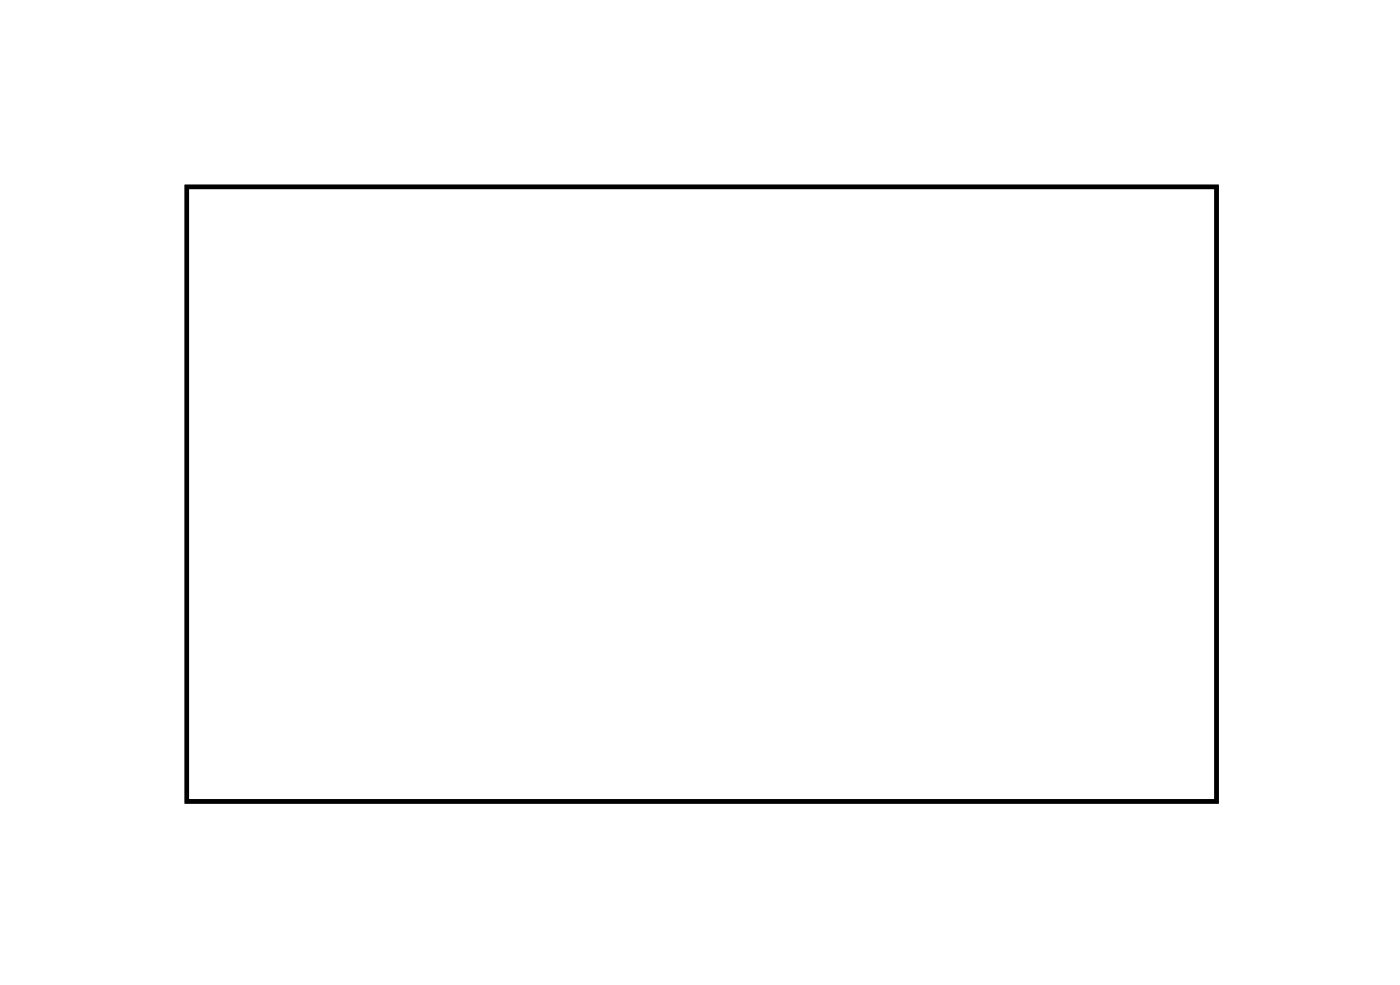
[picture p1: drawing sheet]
<svg xmlns="http://www.w3.org/2000/svg" width="64mm" height="45mm" viewBox="0 0 64 45" stroke-linecap="round" stroke-linejoin="round" font-family="sans-serif">
<path d="M8.6 8.6h47.2v28.1h-47.2z" fill="none" stroke="#000" stroke-width=".2"/>
<path d="M8.6 8.6h47.2v28.1h-47.2z" fill="none" stroke="#000" stroke-width=".05"/>
<path d="M10.3 30.8h1.4v1.4h-1.4z" fill="#fff"/>
<path d="M10.3 30.8h1.4v1.4h-1.4z" fill="none" stroke="#fff" stroke-width=".76" stroke-linecap="butt"/>
<circle cx="11" cy="31.5" r=".7" fill="#fff"/>
<circle cx="11" cy="31.5" r=".7" fill="none" stroke="#fff" stroke-width=".76" stroke-linecap="butt"/>
<circle cx="21.2" cy="31.5" r=".7" fill="#fff"/>
<circle cx="21.2" cy="31.5" r=".7" fill="none" stroke="#fff" stroke-width=".76" stroke-linecap="butt"/>
<path d="M48.4 13h1.4v1.4h-1.4z" fill="#fff"/>
<path d="M48.4 13h1.4v1.4h-1.4z" fill="none" stroke="#fff" stroke-width=".76" stroke-linecap="butt"/>
<circle cx="49.1" cy="13.7" r=".7" fill="#fff"/>
<circle cx="49.1" cy="13.7" r=".7" fill="none" stroke="#fff" stroke-width=".76" stroke-linecap="butt"/>
<circle cx="49.1" cy="23.9" r=".7" fill="#fff"/>
<circle cx="49.1" cy="23.9" r=".7" fill="none" stroke="#fff" stroke-width=".76" stroke-linecap="butt"/>
<circle cx="51.7" cy="31.5" r=".74" fill="#fff"/>
<circle cx="51.7" cy="31.5" r=".74" fill="none" stroke="#fff" stroke-width=".76" stroke-linecap="butt"/>
<circle cx="49.1" cy="31.5" r=".74" fill="#fff"/>
<circle cx="49.1" cy="31.5" r=".74" fill="none" stroke="#fff" stroke-width=".76" stroke-linecap="butt"/>
<path d="M43.4 23.2h1.4v1.4h-1.4z" fill="#fff"/>
<path d="M43.4 23.2h1.4v1.4h-1.4z" fill="none" stroke="#fff" stroke-width=".76" stroke-linecap="butt"/>
<circle cx="44.1" cy="23.9" r=".7" fill="#fff"/>
<circle cx="44.1" cy="23.9" r=".7" fill="none" stroke="#fff" stroke-width=".76" stroke-linecap="butt"/>
<circle cx="44.1" cy="13.7" r=".7" fill="#fff"/>
<circle cx="44.1" cy="13.7" r=".7" fill="none" stroke="#fff" stroke-width=".76" stroke-linecap="butt"/>
<circle cx="39" cy="13.7" r=".74" fill="#fff"/>
<circle cx="39" cy="13.7" r=".74" fill="none" stroke="#fff" stroke-width=".76" stroke-linecap="butt"/>
<circle cx="39" cy="16.3" r=".74" fill="#fff"/>
<circle cx="39" cy="16.3" r=".74" fill="none" stroke="#fff" stroke-width=".76" stroke-linecap="butt"/>
<circle cx="33.9" cy="16.3" r=".74" fill="#fff"/>
<circle cx="33.9" cy="16.3" r=".74" fill="none" stroke="#fff" stroke-width=".76" stroke-linecap="butt"/>
<circle cx="31.4" cy="16.3" r=".74" fill="#fff"/>
<circle cx="31.4" cy="16.3" r=".74" fill="none" stroke="#fff" stroke-width=".76" stroke-linecap="butt"/>
<path d="M15.4 18.1h1.4v1.4h-1.4z" fill="#fff"/>
<path d="M15.4 18.1h1.4v1.4h-1.4z" fill="none" stroke="#fff" stroke-width=".76" stroke-linecap="butt"/>
<circle cx="16.1" cy="18.8" r=".7" fill="#fff"/>
<circle cx="16.1" cy="18.8" r=".7" fill="none" stroke="#fff" stroke-width=".76" stroke-linecap="butt"/>
<circle cx="26.3" cy="18.8" r=".7" fill="#fff"/>
<circle cx="26.3" cy="18.8" r=".7" fill="none" stroke="#fff" stroke-width=".76" stroke-linecap="butt"/>
<path d="M30.7 20.7h1.4v1.4h-1.4z" fill="#fff"/>
<path d="M30.7 20.7h1.4v1.4h-1.4z" fill="none" stroke="#fff" stroke-width=".76" stroke-linecap="butt"/>
<circle cx="31.4" cy="21.4" r=".7" fill="#fff"/>
<circle cx="31.4" cy="21.4" r=".7" fill="none" stroke="#fff" stroke-width=".76" stroke-linecap="butt"/>
<circle cx="39" cy="21.4" r=".7" fill="#fff"/>
<circle cx="39" cy="21.4" r=".7" fill="none" stroke="#fff" stroke-width=".76" stroke-linecap="butt"/>
<circle cx="31.4" cy="23.9" r=".7" fill="#fff"/>
<circle cx="31.4" cy="23.9" r=".7" fill="none" stroke="#fff" stroke-width=".76" stroke-linecap="butt"/>
<circle cx="39" cy="23.9" r=".7" fill="#fff"/>
<circle cx="39" cy="23.9" r=".7" fill="none" stroke="#fff" stroke-width=".76" stroke-linecap="butt"/>
<circle cx="31.4" cy="26.4" r=".7" fill="#fff"/>
<circle cx="31.4" cy="26.4" r=".7" fill="none" stroke="#fff" stroke-width=".76" stroke-linecap="butt"/>
<circle cx="39" cy="26.4" r=".7" fill="#fff"/>
<circle cx="39" cy="26.4" r=".7" fill="none" stroke="#fff" stroke-width=".76" stroke-linecap="butt"/>
<circle cx="31.4" cy="29" r=".7" fill="#fff"/>
<circle cx="31.4" cy="29" r=".7" fill="none" stroke="#fff" stroke-width=".76" stroke-linecap="butt"/>
<circle cx="39" cy="29" r=".7" fill="#fff"/>
<circle cx="39" cy="29" r=".7" fill="none" stroke="#fff" stroke-width=".76" stroke-linecap="butt"/>
<path d="M15.4 13h1.4v1.4h-1.4z" fill="#fff"/>
<path d="M15.4 13h1.4v1.4h-1.4z" fill="none" stroke="#fff" stroke-width=".76" stroke-linecap="butt"/>
<circle cx="16.1" cy="13.7" r=".7" fill="#fff"/>
<circle cx="16.1" cy="13.7" r=".7" fill="none" stroke="#fff" stroke-width=".76" stroke-linecap="butt"/>
<circle cx="26.3" cy="13.7" r=".7" fill="#fff"/>
<circle cx="26.3" cy="13.7" r=".7" fill="none" stroke="#fff" stroke-width=".76" stroke-linecap="butt"/>
<path d="M15.4 15.6h1.4v1.4h-1.4z" fill="#fff"/>
<path d="M15.4 15.6h1.4v1.4h-1.4z" fill="none" stroke="#fff" stroke-width=".76" stroke-linecap="butt"/>
<circle cx="16.1" cy="16.3" r=".7" fill="#fff"/>
<circle cx="16.1" cy="16.3" r=".7" fill="none" stroke="#fff" stroke-width=".76" stroke-linecap="butt"/>
<circle cx="26.3" cy="16.3" r=".7" fill="#fff"/>
<circle cx="26.3" cy="16.3" r=".7" fill="none" stroke="#fff" stroke-width=".76" stroke-linecap="butt"/>
<circle cx="26.3" cy="31.5" r=".74" fill="#fff"/>
<circle cx="26.3" cy="31.5" r=".74" fill="none" stroke="#fff" stroke-width=".76" stroke-linecap="butt"/>
<circle cx="26.3" cy="34.1" r=".74" fill="#fff"/>
<circle cx="26.3" cy="34.1" r=".74" fill="none" stroke="#fff" stroke-width=".76" stroke-linecap="butt"/>
<circle cx="36.4" cy="34.1" r=".74" fill="#fff"/>
<circle cx="36.4" cy="34.1" r=".74" fill="none" stroke="#fff" stroke-width=".76" stroke-linecap="butt"/>
<circle cx="33.9" cy="34.1" r=".74" fill="#fff"/>
<circle cx="33.9" cy="34.1" r=".74" fill="none" stroke="#fff" stroke-width=".76" stroke-linecap="butt"/>
<circle cx="23.7" cy="23.9" r=".74" fill="#fff"/>
<circle cx="23.7" cy="23.9" r=".74" fill="none" stroke="#fff" stroke-width=".76" stroke-linecap="butt"/>
<circle cx="21.2" cy="23.9" r=".74" fill="#fff"/>
<circle cx="21.2" cy="23.9" r=".74" fill="none" stroke="#fff" stroke-width=".76" stroke-linecap="butt"/>
<circle cx="16.1" cy="23.9" r=".74" fill="#fff"/>
<circle cx="16.1" cy="23.9" r=".74" fill="none" stroke="#fff" stroke-width=".76" stroke-linecap="butt"/>
<circle cx="16.1" cy="26.4" r=".74" fill="#fff"/>
<circle cx="16.1" cy="26.4" r=".74" fill="none" stroke="#fff" stroke-width=".76" stroke-linecap="butt"/>
</svg>
